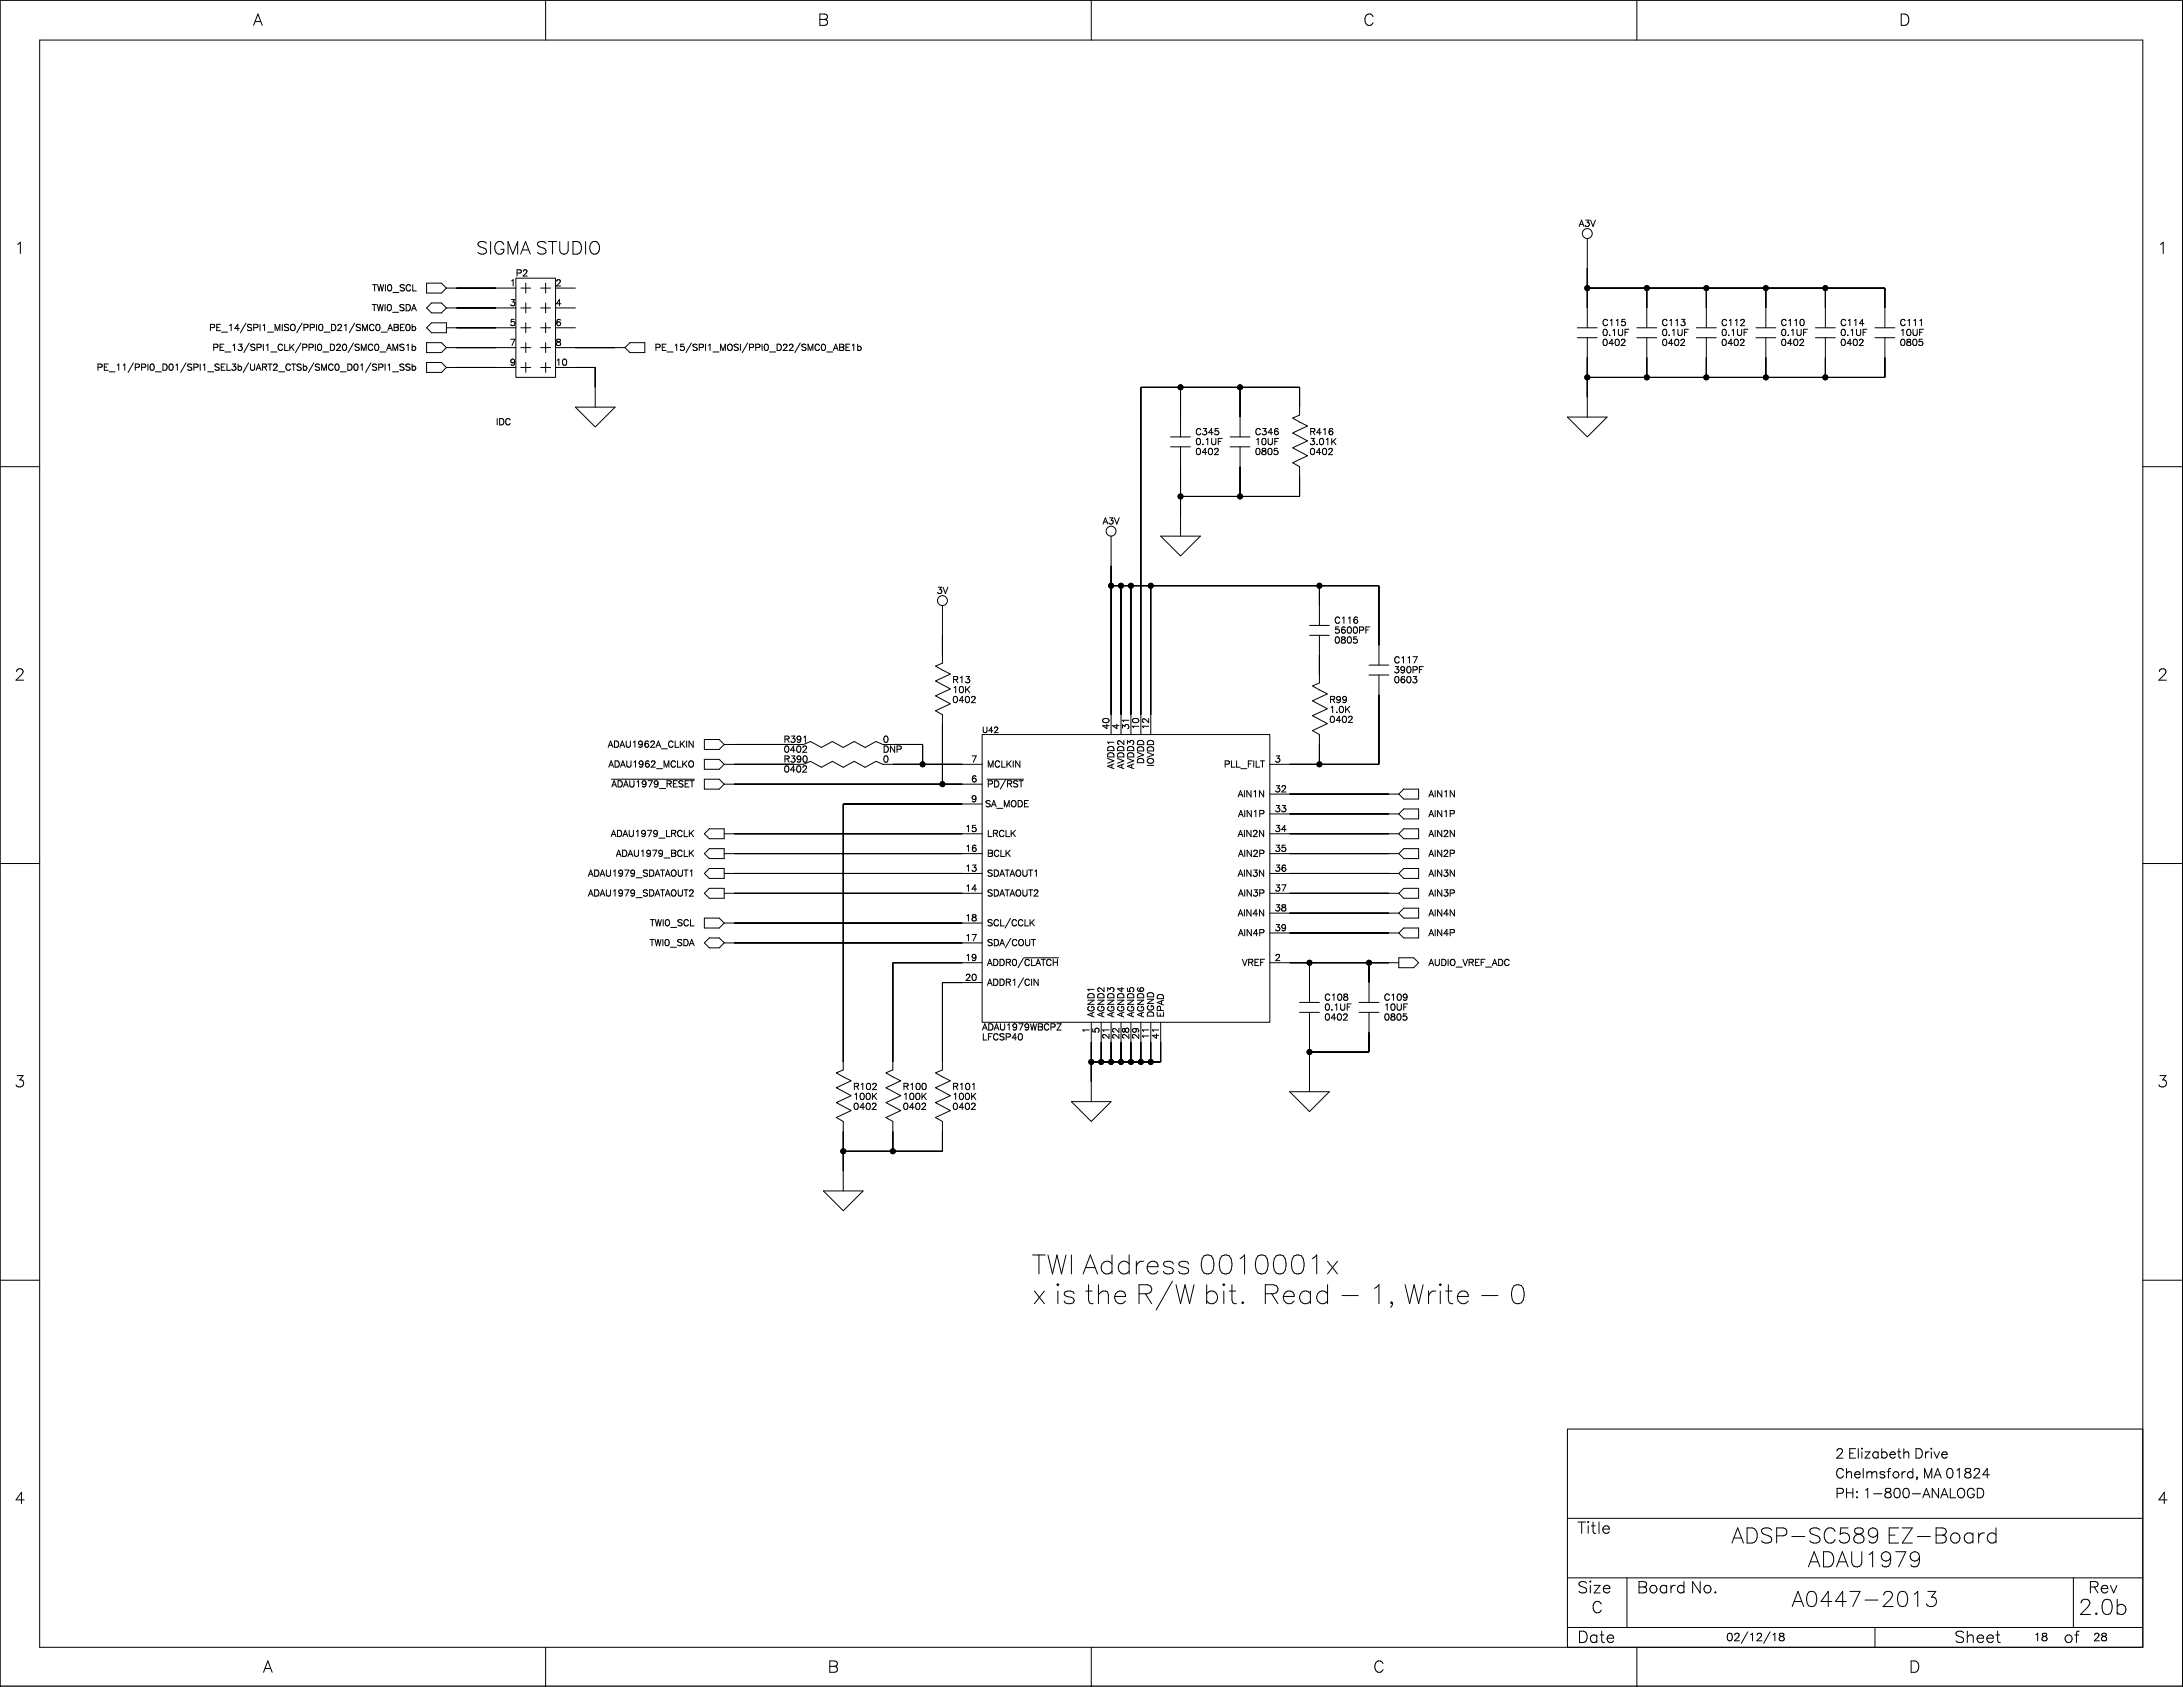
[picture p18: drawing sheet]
<svg xmlns="http://www.w3.org/2000/svg" width="559mm" height="432mm" viewBox="0 0 559 432" stroke-linecap="round" stroke-linejoin="round" font-family="sans-serif">
<defs><g id="words">
<g font-size="7.4">
<text x="264.1" y="324.8">T</text>
<text x="267.8" y="324.8">WI</text>
<text x="277" y="324.8">Ad</text>
<text x="285.6" y="324.8">d</text>
<text x="290" y="324.8">r</text>
<text x="293" y="324.8">ess 001</text>
<text x="320.7" y="324.8">0001</text>
<text x="339.1" y="324.8">x</text>
<text x="264.1" y="332.4">x i</text>
<text x="271.7" y="332.4">s t</text>
<text x="280.3" y="332.4">h</text>
<text x="284.6" y="332.4">e R/Wbi</text>
<text x="314.2" y="332.4">t</text>
<text x="317" y="332.4">. Rea</text>
<text x="336.4" y="332.4">d</text>
<text x="342.6" y="332.4">- 1</text>
<text x="355.1" y="332.4">, Wr</text>
<text x="367.8" y="332.4">i</text>
<text x="369.6" y="332.4">t</text>
<text x="372.4" y="332.4">e - 0</text>
</g>
<g font-size="6">
<text x="443.2" y="393.9">ADSP-SC589 EZ-Boa</text>
<text x="505.8" y="393.9">r</text>
<text x="508.2" y="393.9">d</text>
<text x="462.7" y="400">ADAU1</text>
<text x="481" y="400">979</text>
<text x="458.6" y="410.1">A04</text>
<text x="469.3" y="410.1">4</text>
<text x="473" y="410.1">7-201</text>
<text x="492.6" y="410.1">3</text>
<text x="532" y="412.2">2.0b</text>
</g>
<g font-size="4.9">
<text x="121.9" y="64.1">SI</text>
<text x="126.2" y="64.1">GM</text>
<text x="133.1" y="64.1">A ST</text>
<text x="142.7" y="64.1">UDI</text>
<text x="150.5" y="64.1">O</text>
</g>
<g font-size="4.2">
<text x="64.8" y="5.7">A</text>
<text x="209.3" y="5.7">B</text>
<text x="349" y="5.7">C</text>
<text x="486.1" y="5.7">D</text>
<text x="3.7" y="64.1">1</text>
<text x="552.2" y="64.1">1</text>
<text x="3.7" y="173.3">2</text>
<text x="552.2" y="173.3">2</text>
<text x="3.7" y="277.5">3</text>
<text x="552.2" y="277.5">3</text>
<text x="3.7" y="384.1">4</text>
<text x="552.2" y="384.1">4</text>
<text x="403.8" y="391.7">T</text>
<text x="408.8" y="391.7">l</text>
<text x="409.9" y="391.7">e</text>
<text x="403.8" y="407">Size</text>
<text x="419" y="407">Board</text>
<text x="432.7" y="407">N</text>
<text x="435.8" y="407">o.</text>
<text x="534.5" y="407">Rev</text>
<text x="407.4" y="412">C</text>
<text x="403.8" y="419.7">Dat</text>
<text x="411" y="419.7">e</text>
<text x="500.3" y="419.7">Sheet</text>
<text x="528.2" y="419.7">of</text>
<text x="67.3" y="427.3">A</text>
<text x="211.9" y="427.3">B</text>
<text x="351.5" y="427.3">C</text>
<text x="488.7" y="427.3">D</text>
</g>
<g font-size="3.5">
<text x="469.8" y="372.6">2 El</text>
<text x="469.8" y="377.6">Chel</text>
<text x="476.1" y="372.6">izabeth Drive</text>
<text x="477.4" y="377.6">msford</text>
<text x="490.1" y="377.6">, M</text>
<text x="495" y="377.6">A 01</text>
<text x="502.6" y="377.6">824</text>
<text x="469.8" y="382.7">PH</text>
<text x="474.8" y="382.7">: 1</text>
<text x="479.1" y="382.7">-800-AN</text>
<text x="496.7" y="382.7">ALOGD</text>
</g>
<g font-size="2.8">
<text x="441.9" y="419.4">02/12/18</text>
<text x="520.6" y="419.4">18</text>
<text x="535.8" y="419.4">28</text>
</g>
<g font-size="2.5">
<text x="404.2" y="57.4">A3V</text>
<text x="132" y="70.1">P2</text>
<text x="95.3" y="73.9">TWI0_SCL</text>
<text x="130.5" y="77.7">3</text>
<text x="130.5" y="72.7">1</text>
<text x="142.2" y="77.7">4</text>
<text x="142.2" y="72.7">2</text>
<text x="95.2" y="79">TWI0_SDA</text>
<text x="130.5" y="82.8">5</text>
<text x="142.2" y="82.8">6</text>
<text x="410.1" y="82.8">C115</text>
<text x="425.4" y="82.8">C113</text>
<text x="440.6" y="82.8">C112</text>
<text x="455.8" y="82.8">C110</text>
<text x="471.1" y="82.8">C114</text>
<text x="486.3" y="82.8">C111</text>
<text x="53.6" y="84.1">PE_14/SPI1_MISO/PPI0_D21/SMC0_ABE0b</text>
<text x="54.4" y="89.2">PE_13/SPI1_CLK/PPI0_D20/SMC0_AMS1b</text>
<text x="130.5" y="87.9">7</text>
<text x="142.2" y="87.9">8</text>
<text x="167.6" y="89.2">PE_15/SPI1_MOSI/PPI0_D22/SMC0_ABE1b</text>
<text x="410.1" y="85.4">0.1UF</text>
<text x="410.1" y="87.9">0402</text>
<text x="425.4" y="85.4">0.1UF</text>
<text x="425.4" y="87.9">0402</text>
<text x="440.6" y="85.4">0.1UF</text>
<text x="440.6" y="87.9">0402</text>
<text x="455.8" y="85.4">0.1UF</text>
<text x="455.8" y="87.9">0402</text>
<text x="471.1" y="85.4">0.1UF</text>
<text x="471.1" y="87.9">0402</text>
<text x="486.3" y="85.4">10UF</text>
<text x="486.3" y="87.9">0805</text>
<text x="24.8" y="94.2">PE_11/PPI0_D01/SPI1_SEL3b/UART2_CTSb/SMC0_D01/SPI1_SSb</text>
<text x="130.5" y="93">9</text>
<text x="142.2" y="93">10</text>
<text x="127" y="108.2">IDC</text>
<text x="306" y="110.8">C345</text>
<text x="306" y="113.3">0.1UF</text>
<text x="321.2" y="110.8">C346</text>
<text x="321.2" y="113.3">10UF</text>
<text x="335.2" y="110.8">R416</text>
<text x="335.2" y="113.3">3.01K</text>
<text x="306" y="115.8">0402</text>
<text x="321.2" y="115.8">0805</text>
<text x="335.2" y="115.8">0402</text>
<text x="282.3" y="133.6">A3V</text>
<text x="239.8" y="151.4">3V</text>
<text x="341.6" y="161.5">5600PF</text>
<text x="341.6" y="159">C116</text>
<text x="341.6" y="164.1">0805</text>
<text x="356.8" y="171.7">390PF</text>
<text x="356.8" y="169.2">C117</text>
<text x="243.8" y="176.8">10K</text>
<text x="243.8" y="174.2">R13</text>
<text x="243.8" y="179.3">0402</text>
<text x="340.3" y="179.3">R99</text>
<text x="356.8" y="174.2">0603</text>
<text x="340.3" y="181.9">1.0K</text>
<text x="340.3" y="184.4">0402</text>
<text x="155.6" y="190.7">ADAU1962A_CLKIN</text>
<text x="200.6" y="189.5">R391</text>
<text x="226" y="189.5">0</text>
<text x="283.5" y="186.7" transform="rotate(-90 283.5 186.7)">40</text>
<text x="286.1" y="186.7" transform="rotate(-90 286.1 186.7)">4</text>
<text x="288.6" y="186.7" transform="rotate(-90 288.6 186.7)">31</text>
<text x="291.1" y="186.7" transform="rotate(-90 291.1 186.7)">10</text>
<text x="293.7" y="186.7" transform="rotate(-90 293.7 186.7)">12</text>
<text x="155.8" y="195.8">ADAU1962_MCLKO</text>
<text x="200.6" y="192">0402</text>
<text x="200.6" y="194.6">R390</text>
<text x="200.6" y="197.1">0402</text>
<text x="226" y="192">DNP</text>
<text x="226" y="194.6">0</text>
<text x="248.6" y="194.6">7</text>
<text x="252.7" y="195.8">MCLKIN</text>
<text x="284.8" y="196.8" transform="rotate(-90 284.8 196.8)">AVDD1</text>
<text x="287.3" y="196.8" transform="rotate(-90 287.3 196.8)">AVDD2</text>
<text x="289.9" y="196.8" transform="rotate(-90 289.9 196.8)">AVDD3</text>
<text x="292.4" y="195.5" transform="rotate(-90 292.4 195.5)">DVDD</text>
<text x="294.9" y="196.2" transform="rotate(-90 294.9 196.2)">IOVDD</text>
<text x="313.3" y="195.8">PLL_FILT</text>
<text x="326.3" y="194.6">3</text>
<text x="156.5" y="200.9">ADAU1979_RESET</text>
<text x="248.6" y="199.6">6</text>
<text x="252.7" y="200.9">PD/RST</text>
<text x="316.9" y="203.4">AIN1N</text>
<text x="326.3" y="202.2">32</text>
<text x="365.7" y="203.4">AIN1N</text>
<text x="248.6" y="204.7">9</text>
<text x="252.2" y="206">SA_MODE</text>
<text x="316.9" y="208.5">AIN1P</text>
<text x="326.3" y="207.3">33</text>
<text x="365.7" y="208.5">AIN1P</text>
<text x="156.4" y="213.6">ADAU1979_LRCLK</text>
<text x="247.1" y="212.3">15</text>
<text x="252.7" y="213.6">LRCLK</text>
<text x="316.9" y="213.6">AIN2N</text>
<text x="326.3" y="212.3">34</text>
<text x="365.7" y="213.6">AIN2N</text>
<text x="157.7" y="218.7">ADAU1979_BCLK</text>
<text x="247.1" y="217.4">16</text>
<text x="252.7" y="218.7">BCLK</text>
<text x="316.9" y="218.7">AIN2P</text>
<text x="326.3" y="217.4">35</text>
<text x="365.7" y="218.7">AIN2P</text>
<text x="150.5" y="223.8">ADAU1979_SDATAOUT1</text>
<text x="247.1" y="227.6">14</text>
<text x="247.1" y="222.5">13</text>
<text x="252.7" y="223.8">SDATAOUT1</text>
<text x="316.9" y="223.8">AIN3N</text>
<text x="326.3" y="227.6">37</text>
<text x="326.3" y="222.5">36</text>
<text x="365.7" y="223.8">AIN3N</text>
<text x="150.5" y="228.8">ADAU1979_SDATAOUT2</text>
<text x="252.7" y="228.8">SDATAOUT2</text>
<text x="316.9" y="233.9">AIN4N</text>
<text x="316.9" y="228.8">AIN3P</text>
<text x="326.3" y="232.6">38</text>
<text x="365.7" y="228.8">AIN3P</text>
<text x="365.7" y="233.9">AIN4N</text>
<text x="166.4" y="236.5">TWI0_SCL</text>
<text x="247.1" y="235.2">18</text>
<text x="252.7" y="236.5">SCL/CCLK</text>
<text x="316.9" y="239">AIN4P</text>
<text x="326.3" y="237.7">39</text>
<text x="365.7" y="239">AIN4P</text>
<text x="166.3" y="241.5">TWI0_SDA</text>
<text x="247.1" y="245.3">19</text>
<text x="247.1" y="240.3">17</text>
<text x="252.7" y="241.5">SDA/COUT</text>
<text x="326.3" y="245.3">2</text>
<text x="247.1" y="250.4">20</text>
<text x="252.7" y="246.6">ADDR0/CLATCH</text>
<text x="252.7" y="251.7">ADDR1/CIN</text>
<text x="317.9" y="246.6">VREF</text>
<text x="365.7" y="246.6">AUDIO_VREF_ADC</text>
<text x="339" y="255.5">C108</text>
<text x="354.2" y="255.5">C109</text>
<text x="251.4" y="263.1">ADAU1979WBCPZ</text>
<text x="279.7" y="260.4" transform="rotate(-90 279.7 260.4)">AGND1</text>
<text x="282.2" y="260.4" transform="rotate(-90 282.2 260.4)">AGND2</text>
<text x="284.8" y="260.4" transform="rotate(-90 284.8 260.4)">AGND3</text>
<text x="287.3" y="260.4" transform="rotate(-90 287.3 260.4)">AGND4</text>
<text x="289.9" y="260.4" transform="rotate(-90 289.9 260.4)">AGND5</text>
<text x="292.4" y="260.4" transform="rotate(-90 292.4 260.4)">AGND6</text>
<text x="294.9" y="260.4" transform="rotate(-90 294.9 260.4)">DGND</text>
<text x="297.5" y="260.4" transform="rotate(-90 297.5 260.4)">EPAD</text>
<text x="339" y="258">0.1UF</text>
<text x="339" y="260.6">0402</text>
<text x="354.2" y="258">10UF</text>
<text x="354.2" y="260.6">0805</text>
<text x="251.4" y="265.7">LFCSP40</text>
<text x="278.4" y="264.5" transform="rotate(-90 278.4 264.5)">1</text>
<text x="281" y="264.5" transform="rotate(-90 281 264.5)">5</text>
<text x="283.5" y="266" transform="rotate(-90 283.5 266)">21</text>
<text x="286.1" y="266" transform="rotate(-90 286.1 266)">22</text>
<text x="288.6" y="266" transform="rotate(-90 288.6 266)">28</text>
<text x="291.1" y="266" transform="rotate(-90 291.1 266)">29</text>
<text x="293.7" y="266" transform="rotate(-90 293.7 266)">11</text>
<text x="296.2" y="266" transform="rotate(-90 296.2 266)">41</text>
<text x="218.4" y="280.9">100K</text>
<text x="218.4" y="278.4">R102</text>
<text x="231.1" y="280.9">100K</text>
<text x="231.1" y="278.4">R100</text>
<text x="243.8" y="278.4">R101</text>
<text x="243.8" y="280.9">100K</text>
<text x="218.4" y="283.4">0402</text>
<text x="231.1" y="283.4">0402</text>
<text x="243.8" y="283.4">0402</text>
</g>
<text font-size="2.1" x="251.4" y="187.1">U42</text>
</g></defs>
<g fill="none" stroke="#000" stroke-width=".26">
<path d="M558.7 -.1v431.6h-558.7v-431.5M0 .1h558.7v431.7h-558.7zM10.2 10.3h538.3v411.3h-538.3zM139.7 .1v10.2M279.3 .1v10.2M419 .1v10.2M109.2 72.5h3.8l1.3 1.2-1.3 1.3h-3.8zM109.2 78.8l1.3-1.2h2.5l1.3 1.2-1.3 1.3h-2.5zM114.3 73.7h17.8M114.3 78.8h17.8M132.1 71.2h10.1v25.4h-10.1zM133.3 73.7h2.6"/>
<path d="M133.3 78.8h2.6M134.6 72.5v2.5M134.6 77.6v2.5M138.4 73.7h2.5M138.4 78.8h2.5M139.7 72.5v2.5M139.7 77.6v2.5M142.2 73.7h5.1M142.2 78.8h5.1M406.3 73.7h76.2v10.2M406.3 61v22.9M421.5 73.7v10.2"/>
<path d="M436.8 73.7v10.2M452 73.7v10.2M467.3 73.7v10.2M109.2 87.7h3.8l1.3 1.3-1.3 1.2h-3.8zM109.2 92.8h3.8l1.3 1.3-1.3 1.2h-3.8zM110.5 82.6h3.8v2.6h-3.8l-1.3-1.3zM114.3 83.9h17.8M114.3 89h17.8M114.3 94.1h17.8M133.3 83.9h2.6M133.3 89h2.6M133.3 94.1h2.6"/>
<path d="M134.6 82.6v2.6M134.6 87.7v2.5M134.6 92.8v2.5M138.4 83.9h2.5M138.4 89h2.5M138.4 94.1h2.5M139.7 82.6v2.6M139.7 87.7v2.5M139.7 92.8v2.5M142.2 83.9h5.1M142.2 89h17.8M142.2 94.1h10.2v10.1"/>
<path d="M160 89l1.3-1.3h3.8v2.5h-3.8zM302.2 99.1v12.7M317.4 99.1v12.7M403.8 83.9h5M403.8 86.4h5M406.3 86.4v20.4M419 83.9h5.1M419 86.4h5.1M421.5 86.4v10.2M434.2 83.9h5.1M434.2 86.4h5.1M436.8 86.4v10.2"/>
<path d="M449.5 83.9h5.1M449.5 86.4h5.1M452 86.4v10.2M464.7 83.9h5.1M464.7 86.4h5.1M467.3 86.4v10.2M480 83.9h5M480 86.4h5M482.5 86.4v10.2h-76.2M0 119.5h10.2M147.3 104.2h10.1l-5 5.1zM299.7 111.8h5"/>
<path d="M299.7 114.4h5M302.2 114.4v22.8M314.9 111.8h5.1M314.9 114.4h5.1M317.4 114.4v12.7M401.2 106.8h10.2l-5.1 5zM548.5 119.5h10.2M284.4 137.2v50.8M297.1 137.2h10.2l-5.1 5.1zM302.2 127.1h30.5v-7.6l-1.8-1.1 3.8-1.7-3.8-2.1 3.8-1.8-3.8-2 3.8-1.8-3.8-2 1.8-.8v-7.1h-40.7v88.9M241.2 155v14.7l-1.7 .8 3.8 2-3.8 1.8 3.8 2-3.8 1.8 3.8 2-3.8 1.8 1.7 1v17.8M284.4 149.9h68.6v20.3"/>
<path d="M287 149.9v38.1M289.5 149.9v38.1M294.6 149.9v38.1M337.7 149.9v10.2M335.2 160.1h5.1M335.2 162.6h5.1M337.7 162.6v12.2l-1.7 .8 3.8 2-3.8 1.8 3.8 2-3.8 1.8 3.8 2-3.8 1.8 1.7 1v7.6M350.4 170.2h5.1M350.4 172.8h5.1M353 172.8v22.8h-28M156.5 199.4h21.3M180.3 189.3h3.8l1.3 1.3-1.3 1.2h-3.8z"/>
<path d="M180.3 194.4h3.8l1.3 1.2-1.3 1.3h-3.8zM180.3 199.4h3.8l1.3 1.3-1.3 1.3h-3.8zM185.4 195.6h17.8M185.4 190.6h17.8M207.5 194.9l2.8 1.5 2.8-1.5 2.8 1.5 2.7-1.5 2.8 1.5 2.8-1.5 1.8 .7h25.4M207.5 189.8l2.8 1.5 2.8-1.5 2.8 1.5 2.7-1.5 2.8 1.5 2.8-1.5 1.8 .8M228.5 190.6h7.7v5M251.4 188h73.6v73.7h-73.6zM252.7 199.4h9.3M257.4 199.5l-1.3 2.5M181.6 212.1h3.8v2.6h-3.8l-1.3-1.3zM181.6 217.2h3.8v2.6h-3.8l-1.3-1.3z"/>
<path d="M185.4 213.4h66M185.4 218.5h66M185.4 200.7h66M251.4 205.8h-35.5v68l-1.8 .8 3.8 2-3.8 1.8 3.8 2.1-3.8 1.7 3.8 2.1-3.8 1.7 1.8 1.1v17.7M325 203.3h33.1M325 208.3h33.1M325 213.4h33.1M325 218.5h33.1M358.1 213.4l1.2-1.3h3.8v2.6h-3.8zM358.1 218.5l1.2-1.3h3.8v2.6h-3.8zM359.3 202h3.8v2.5h-3.8l-1.2-1.2zM359.3 207.1h3.8v2.5h-3.8l-1.2-1.3z"/>
<path d="M0 221h10.2M180.3 235h3.8l1.3 1.3-1.3 1.2h-3.8zM181.6 222.3h3.8v2.5h-3.8l-1.3-1.2zM181.6 227.4h3.8v2.5h-3.8l-1.3-1.3zM185.4 236.3h66M185.4 223.6h66M185.4 228.6h66M258.7 235.1l-1.4 2.4M325 223.6h33.1M325 228.6h33.1M325 233.7h33.1M325 238.8h33.1"/>
<path d="M358.1 228.6l1.2-1.2h3.8v2.5h-3.8zM359.3 237.5h3.8v2.6h-3.8l-1.2-1.3zM359.3 232.5h3.8v2.5h-3.8l-1.2-1.3zM359.3 222.3h3.8v2.5h-3.8l-1.2-1.2zM548.5 221h10.2M181.6 240.1h2.5l1.3 1.2-1.3 1.3h-2.5l-1.3-1.3zM185.4 241.3h66M251.4 246.4h-22.9v27.4l-1.7 .8 3.8 2-3.8 1.8 3.8 2.1-3.8 1.7 3.8 2.1-3.8 1.7 1.7 1.1v7.6M251.4 251.5h-10.2v22.3l-1.7 .8 3.8 2-3.8 1.8 3.8 2.1-3.8 1.7 3.8 2.1-3.8 1.7 1.7 1.1v7.6h-25.3M258.8 240.2l-1.4 2.4M262 245.2l-1.4 2.5M262 250.3l-1.4 2.5"/>
<path d="M262.1 245.2h8.9M325 246.4h33.1M332.7 256.6h5M332.7 259.1h5M335.2 246.4v10.2M335.2 259.1v20.3M347.9 256.6h5.1M347.9 259.1h5.1M350.4 246.4v10.2M350.4 259.1v10.2h-15.2M358.1 245.2h3.8l1.2 1.2-1.2 1.3h-3.8zM279.3 261.7v20.3"/>
<path d="M281.9 261.7v10.1M284.4 261.7v10.1M287 261.7v10.1M289.5 261.7v10.1M292 261.7v10.1M294.6 261.7v10.1M297.1 261.7v10.1h-17.8M330.1 279.4h10.2l-5.1 5.1zM274.3 282h10.1l-5.1 5.1zM210.8 304.8h10.1l-5 5.1zM0 327.7h10.2M300.1 327.9l-4.1 7.4"/>
<path d="M548.5 327.7h10.2M401.2 365.8h147.3v55.8h-147.3zM401.2 388.6h147.3M407.4 390.5h.9M401.2 403.9h147.3M401.2 416.6h147.3M416.5 403.9v12.7M447.4 417.7l-1.7 2.9M453.1 417.7l-1.6 2.9M480 416.6v5M530.7 403.9v12.7M139.7 421.6v10.2"/>
<path d="M279.3 421.6v10.2M419 421.6v10.2"/>
<circle cx="406.3" cy="59.8" r="1.27"/>
<circle cx="406.3" cy="73.7" r=".63"/>
<circle cx="421.5" cy="73.7" r=".63"/>
<circle cx="436.8" cy="73.7" r=".63"/>
<circle cx="452" cy="73.7" r=".63"/>
<circle cx="467.3" cy="73.7" r=".63"/>
<circle cx="302.2" cy="99.1" r=".63"/>
<circle cx="317.4" cy="99.1" r=".63"/>
<circle cx="406.3" cy="96.6" r=".63"/>
<circle cx="421.5" cy="96.6" r=".63"/>
<circle cx="436.8" cy="96.6" r=".63"/>
<circle cx="452" cy="96.6" r=".63"/>
<circle cx="467.3" cy="96.6" r=".63"/>
<circle cx="284.4" cy="136" r="1.27"/>
<circle cx="302.2" cy="127.1" r=".63"/>
<circle cx="317.4" cy="127.1" r=".63"/>
<circle cx="241.2" cy="153.7" r="1.27"/>
<circle cx="284.4" cy="149.9" r=".63"/>
<circle cx="287" cy="149.9" r=".63"/>
<circle cx="289.5" cy="149.9" r=".63"/>
<circle cx="294.6" cy="149.9" r=".63"/>
<circle cx="337.7" cy="149.9" r=".63"/>
<circle cx="236.2" cy="195.6" r=".63"/>
<circle cx="337.7" cy="195.6" r=".63"/>
<circle cx="241.2" cy="200.7" r=".63"/>
<circle cx="335.2" cy="246.4" r=".63"/>
<circle cx="350.4" cy="246.4" r=".63"/>
<circle cx="279.3" cy="271.8" r=".63"/>
<circle cx="281.9" cy="271.8" r=".63"/>
<circle cx="284.4" cy="271.8" r=".63"/>
<circle cx="287" cy="271.8" r=".63"/>
<circle cx="289.5" cy="271.8" r=".63"/>
<circle cx="292" cy="271.8" r=".63"/>
<circle cx="294.6" cy="271.8" r=".63"/>
<circle cx="335.2" cy="269.3" r=".63"/>
<circle cx="215.9" cy="294.7" r=".63"/>
<circle cx="228.5" cy="294.7" r=".63"/>
</g>
<g fill="#000" stroke="#000" stroke-width=".26">
<path d="M116.8 73.7h10.2z" fill-rule="evenodd"/>
<path d="M116.8 78.8h10.2z" fill-rule="evenodd"/>
<path d="M406.3 73.7v5.1z" fill-rule="evenodd"/>
<path d="M406.3 68.7v5z" fill-rule="evenodd"/>
<path d="M421.5 73.7v5.1z" fill-rule="evenodd"/>
<path d="M406.3 73.7h15.2z" fill-rule="evenodd"/>
<path d="M436.8 73.7v5.1z" fill-rule="evenodd"/>
<path d="M421.5 73.7h15.3z" fill-rule="evenodd"/>
<path d="M452 73.7v5.1z" fill-rule="evenodd"/>
<path d="M436.8 73.7h15.2z" fill-rule="evenodd"/>
<path d="M467.3 73.7v5.1z" fill-rule="evenodd"/>
<path d="M452 73.7h15.3z" fill-rule="evenodd"/>
<path d="M482.5 73.7v5.1z" fill-rule="evenodd"/>
<path d="M467.3 73.7h15.2z" fill-rule="evenodd"/>
<path d="M116.8 83.9h10.2z" fill-rule="evenodd"/>
<path d="M116.8 89h10.2z" fill-rule="evenodd"/>
<path d="M116.8 94.1h10.2z" fill-rule="evenodd"/>
<path d="M147.3 94.1h5.1z" fill-rule="evenodd"/>
<path d="M152.4 94.1v5z" fill-rule="evenodd"/>
<path d="M147.3 89h10.1z" fill-rule="evenodd"/>
<path d="M292 99.1v83.8z" fill-rule="evenodd"/>
<path d="M302.2 99.1v7.7z" fill-rule="evenodd"/>
<path d="M292 99.1h10.2z" fill-rule="evenodd"/>
<path d="M317.4 99.1v7.7z" fill-rule="evenodd"/>
<path d="M302.2 99.1h15.2z" fill-rule="evenodd"/>
<path d="M332.7 99.1v5.1z" fill-rule="evenodd"/>
<path d="M317.4 99.1h15.3z" fill-rule="evenodd"/>
<path d="M406.3 96.6v5.1z" fill-rule="evenodd"/>
<path d="M406.3 91.5v5.1z" fill-rule="evenodd"/>
<path d="M421.5 91.5v5.1z" fill-rule="evenodd"/>
<path d="M406.3 96.6h15.2z" fill-rule="evenodd"/>
<path d="M436.8 91.5v5.1z" fill-rule="evenodd"/>
<path d="M421.5 96.6h15.3z" fill-rule="evenodd"/>
<path d="M452 91.5v5.1z" fill-rule="evenodd"/>
<path d="M436.8 96.6h15.2z" fill-rule="evenodd"/>
<path d="M467.3 91.5v5.1z" fill-rule="evenodd"/>
<path d="M452 96.6h15.3z" fill-rule="evenodd"/>
<path d="M482.5 91.5v5.1z" fill-rule="evenodd"/>
<path d="M467.3 96.6h15.2z" fill-rule="evenodd"/>
<path d="M302.2 119.5v7.6z" fill-rule="evenodd"/>
<path d="M317.4 119.5v7.6z" fill-rule="evenodd"/>
<path d="M302.2 127.1v5z" fill-rule="evenodd"/>
<path d="M302.2 127.1h15.2z" fill-rule="evenodd"/>
<path d="M317.4 127.1h15.3z" fill-rule="evenodd"/>
<path d="M332.7 122v5.1z" fill-rule="evenodd"/>
<path d="M284.4 144.8v5.1z" fill-rule="evenodd"/>
<path d="M284.4 149.9v33z" fill-rule="evenodd"/>
<path d="M287 149.9v33z" fill-rule="evenodd"/>
<path d="M284.4 149.9h2.6z" fill-rule="evenodd"/>
<path d="M289.5 149.9v33z" fill-rule="evenodd"/>
<path d="M287 149.9h2.5z" fill-rule="evenodd"/>
<path d="M294.6 149.9v33z" fill-rule="evenodd"/>
<path d="M289.5 149.9h5.1z" fill-rule="evenodd"/>
<path d="M337.7 149.9v5.1z" fill-rule="evenodd"/>
<path d="M294.6 149.9h43.1z" fill-rule="evenodd"/>
<path d="M353 149.9v15.3z" fill-rule="evenodd"/>
<path d="M337.7 149.9h15.3z" fill-rule="evenodd"/>
<path d="M241.2 162.6v5.1z" fill-rule="evenodd"/>
<path d="M337.7 167.7v5.1z" fill-rule="evenodd"/>
<path d="M353 177.9v17.7z" fill-rule="evenodd"/>
<path d="M187.9 195.6h15.3z" fill-rule="evenodd"/>
<path d="M187.9 190.6h15.3z" fill-rule="evenodd"/>
<path d="M228.5 190.6h7.7z" fill-rule="evenodd"/>
<path d="M228.5 195.6h7.7z" fill-rule="evenodd"/>
<path d="M236.2 190.6v5z" fill-rule="evenodd"/>
<path d="M241.2 185.5v15.2z" fill-rule="evenodd"/>
<path d="M236.2 195.6h10.1z" fill-rule="evenodd"/>
<path d="M330.1 195.6h7.6z" fill-rule="evenodd"/>
<path d="M337.7 190.6v5z" fill-rule="evenodd"/>
<path d="M337.7 195.6h15.3z" fill-rule="evenodd"/>
<path d="M215.9 205.8v66z" fill-rule="evenodd"/>
<path d="M187.9 200.7h53.3z" fill-rule="evenodd"/>
<path d="M215.9 205.8h30.4z" fill-rule="evenodd"/>
<path d="M187.9 218.5h58.4z" fill-rule="evenodd"/>
<path d="M187.9 213.4h58.4z" fill-rule="evenodd"/>
<path d="M241.2 200.7h5.1z" fill-rule="evenodd"/>
<path d="M330.1 203.3h25.4z" fill-rule="evenodd"/>
<path d="M330.1 208.3h25.4z" fill-rule="evenodd"/>
<path d="M330.1 213.4h25.4z" fill-rule="evenodd"/>
<path d="M330.1 218.5h25.4z" fill-rule="evenodd"/>
<path d="M187.9 236.3h58.4z" fill-rule="evenodd"/>
<path d="M187.9 228.6h58.4z" fill-rule="evenodd"/>
<path d="M187.9 223.6h58.4z" fill-rule="evenodd"/>
<path d="M330.1 223.6h25.4z" fill-rule="evenodd"/>
<path d="M330.1 228.6h25.4z" fill-rule="evenodd"/>
<path d="M330.1 233.7h25.4z" fill-rule="evenodd"/>
<path d="M330.1 238.8h25.4z" fill-rule="evenodd"/>
<path d="M228.5 246.4v25.4z" fill-rule="evenodd"/>
<path d="M241.2 251.5v20.3z" fill-rule="evenodd"/>
<path d="M187.9 241.3h58.4z" fill-rule="evenodd"/>
<path d="M228.5 246.4h17.8z" fill-rule="evenodd"/>
<path d="M241.2 251.5h5.1z" fill-rule="evenodd"/>
<path d="M335.2 246.4v5.1z" fill-rule="evenodd"/>
<path d="M330.1 246.4h5.1z" fill-rule="evenodd"/>
<path d="M335.2 246.4h15.2z" fill-rule="evenodd"/>
<path d="M350.4 246.4v5.1z" fill-rule="evenodd"/>
<path d="M350.4 246.4h5.1z" fill-rule="evenodd"/>
<path d="M279.3 266.7v5.1z" fill-rule="evenodd"/>
<path d="M279.3 271.8v5.1z" fill-rule="evenodd"/>
<path d="M281.9 266.7v5.1z" fill-rule="evenodd"/>
<path d="M279.3 271.8h2.6z" fill-rule="evenodd"/>
<path d="M284.4 266.7v5.1z" fill-rule="evenodd"/>
<path d="M281.9 271.8h2.5z" fill-rule="evenodd"/>
<path d="M287 266.7v5.1z" fill-rule="evenodd"/>
<path d="M284.4 271.8h2.6z" fill-rule="evenodd"/>
<path d="M289.5 266.7v5.1z" fill-rule="evenodd"/>
<path d="M287 271.8h2.5z" fill-rule="evenodd"/>
<path d="M292 266.7v5.1z" fill-rule="evenodd"/>
<path d="M289.5 271.8h2.5z" fill-rule="evenodd"/>
<path d="M294.6 266.7v5.1z" fill-rule="evenodd"/>
<path d="M292 271.8h2.6z" fill-rule="evenodd"/>
<path d="M297.1 266.7v5.1z" fill-rule="evenodd"/>
<path d="M294.6 271.8h2.5z" fill-rule="evenodd"/>
<path d="M335.2 264.2v5.1z" fill-rule="evenodd"/>
<path d="M335.2 269.3v5.1z" fill-rule="evenodd"/>
<path d="M350.4 264.2v5.1z" fill-rule="evenodd"/>
<path d="M335.2 269.3h15.2z" fill-rule="evenodd"/>
<path d="M215.9 289.6v5.1z" fill-rule="evenodd"/>
<path d="M215.9 294.7v5z" fill-rule="evenodd"/>
<path d="M228.5 289.6v5.1z" fill-rule="evenodd"/>
<path d="M215.9 294.7h12.6z" fill-rule="evenodd"/>
<path d="M241.2 289.6v5.1z" fill-rule="evenodd"/>
<path d="M228.5 294.7h12.7z" fill-rule="evenodd"/>
<circle cx="406.3" cy="73.7" r=".63"/>
<circle cx="421.5" cy="73.7" r=".63"/>
<circle cx="436.8" cy="73.7" r=".63"/>
<circle cx="452" cy="73.7" r=".63"/>
<circle cx="467.3" cy="73.7" r=".63"/>
<circle cx="302.2" cy="99.1" r=".63"/>
<circle cx="317.4" cy="99.1" r=".63"/>
<circle cx="406.3" cy="96.6" r=".63"/>
<circle cx="421.5" cy="96.6" r=".63"/>
<circle cx="436.8" cy="96.6" r=".63"/>
<circle cx="452" cy="96.6" r=".63"/>
<circle cx="467.3" cy="96.6" r=".63"/>
<circle cx="302.2" cy="127.1" r=".63"/>
<circle cx="317.4" cy="127.1" r=".63"/>
<circle cx="284.4" cy="149.9" r=".63"/>
<circle cx="287" cy="149.9" r=".63"/>
<circle cx="289.5" cy="149.9" r=".63"/>
<circle cx="294.6" cy="149.9" r=".63"/>
<circle cx="337.7" cy="149.9" r=".63"/>
<circle cx="236.2" cy="195.6" r=".63"/>
<circle cx="337.7" cy="195.6" r=".63"/>
<circle cx="241.2" cy="200.7" r=".63"/>
<circle cx="335.2" cy="246.4" r=".63"/>
<circle cx="350.4" cy="246.4" r=".63"/>
<circle cx="279.3" cy="271.8" r=".63"/>
<circle cx="281.9" cy="271.8" r=".63"/>
<circle cx="284.4" cy="271.8" r=".63"/>
<circle cx="287" cy="271.8" r=".63"/>
<circle cx="289.5" cy="271.8" r=".63"/>
<circle cx="292" cy="271.8" r=".63"/>
<circle cx="294.6" cy="271.8" r=".63"/>
<circle cx="335.2" cy="269.3" r=".63"/>
<circle cx="215.9" cy="294.7" r=".63"/>
<circle cx="228.5" cy="294.7" r=".63"/>
</g>
<use href="#words"/>
</svg>
